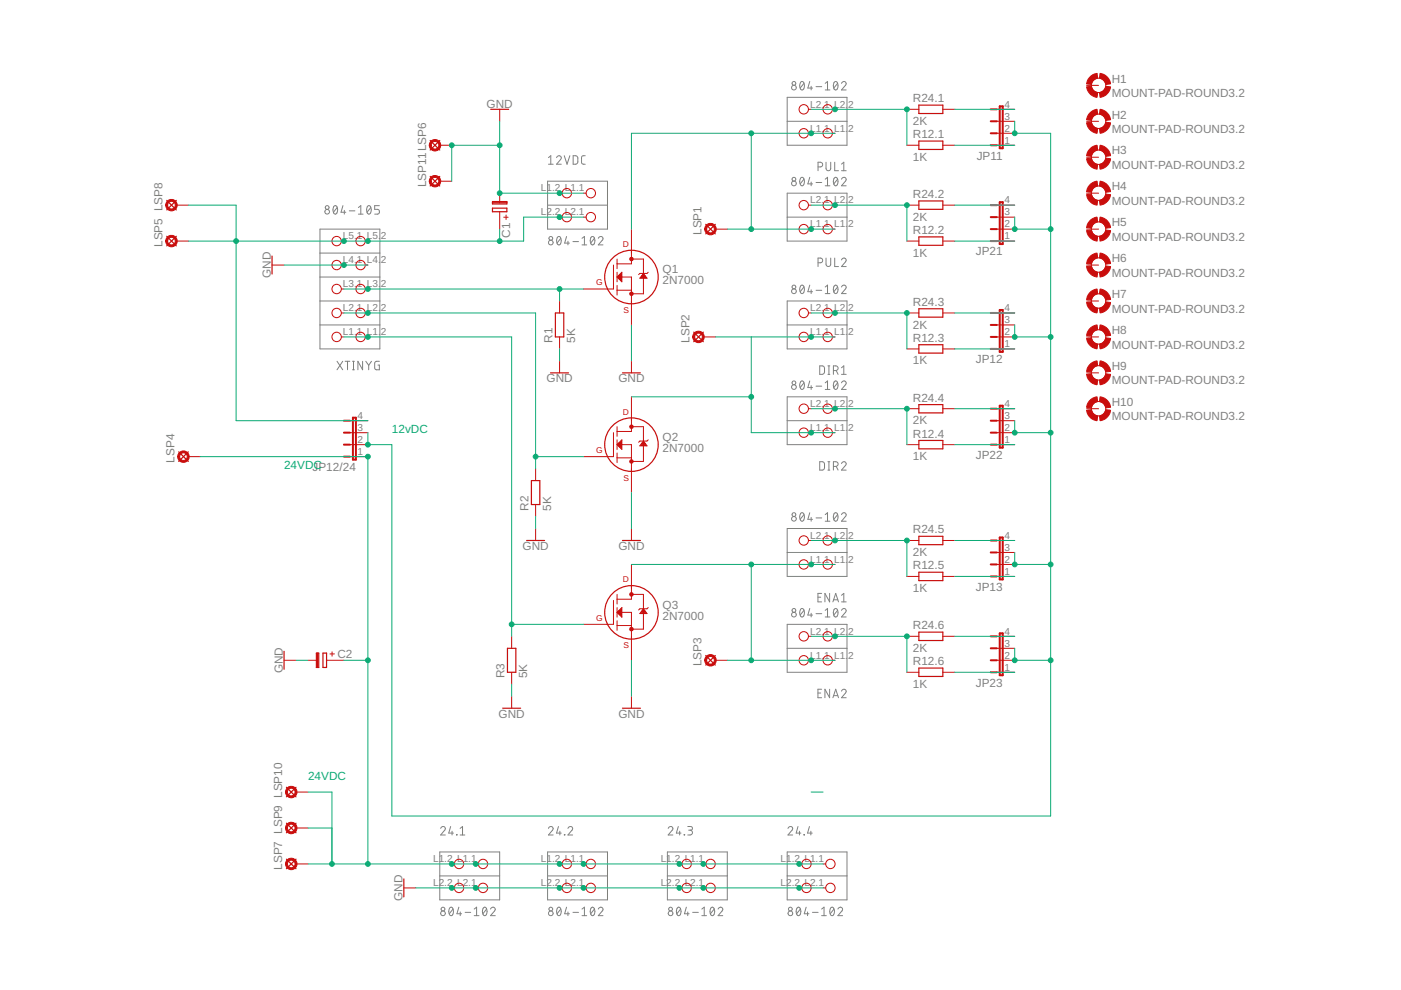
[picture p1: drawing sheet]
<svg xmlns="http://www.w3.org/2000/svg" width="297mm" height="210mm" viewBox="0 0 297 210" stroke-linecap="round" stroke-linejoin="round" font-family="sans-serif">
<defs><g id="words">
<g font-size="2.5" fill="#808080">
<text x="235.7" y="17.5">H1</text>
<text x="103.2" y="22.9">GND</text>
<text x="193.6" y="21.7">R24.1</text>
<text x="235.7" y="20.6">MOUNT-PAD-ROUND3.2</text>
<text x="193.6" y="26.5">2K</text>
<text x="193.6" y="29.3">R12.1</text>
<text x="235.7" y="28.2">MOUNT-PAD-ROUND3.2</text>
<text x="235.7" y="25.1">H2</text>
<text x="193.6" y="34.1">1K</text>
<text x="207.1" y="33.8">JP11</text>
<text x="235.7" y="35.8">MOUNT-PAD-ROUND3.2</text>
<text x="235.7" y="32.8">H3</text>
<text x="90.3" y="39.7" transform="rotate(-90 90.3 39.7)">LSP11LSP6</text>
<text x="193.6" y="42">R24.2</text>
<text x="235.7" y="40.4">H4</text>
<text x="193.6" y="46.8">2K</text>
<text x="235.7" y="43.4">MOUNT-PAD-ROUND3.2</text>
<text x="235.7" y="48">H5</text>
<text x="34.5" y="52.4" transform="rotate(-90 34.5 52.4)">LSP5 LSP8</text>
<text x="108.2" y="50.4" transform="rotate(-90 108.2 50.4)">C1</text>
<text x="148.7" y="49.8" transform="rotate(-90 148.7 49.8)">LSP1</text>
<text x="193.6" y="49.6">R12.2</text>
<text x="235.7" y="51">MOUNT-PAD-ROUND3.2</text>
<text x="57.4" y="59" transform="rotate(-90 57.4 59)">GND</text>
<text x="140.5" y="58">Q1</text>
<text x="193.6" y="54.4">1K</text>
<text x="206.9" y="54.2">JP21</text>
<text x="235.7" y="58.7">MOUNT-PAD-ROUND3.2</text>
<text x="235.7" y="55.6">H6</text>
<text x="140.5" y="60.3">2N7000</text>
<text x="193.6" y="64.9">R24.3</text>
<text x="235.7" y="63.2">H7</text>
<text x="193.6" y="69.7">2K</text>
<text x="235.7" y="66.3">MOUNT-PAD-ROUND3.2</text>
<text x="235.7" y="70.8">H8</text>
<text x="117.1" y="72.7" transform="rotate(-90 117.1 72.7)">R1</text>
<text x="121.9" y="72.7" transform="rotate(-90 121.9 72.7)">5K</text>
<text x="146.2" y="72.7" transform="rotate(-90 146.2 72.7)">LSP2</text>
<text x="193.6" y="77.3">1K</text>
<text x="193.6" y="72.5">R12.3</text>
<text x="206.9" y="77">JP12</text>
<text x="235.7" y="73.9">MOUNT-PAD-ROUND3.2</text>
<text x="115.9" y="81.1">GND</text>
<text x="131.1" y="81.1">GND</text>
<text x="235.7" y="81.5">MOUNT-PAD-ROUND3.2</text>
<text x="235.7" y="78.5">H9</text>
<text x="193.6" y="90">2K</text>
<text x="193.6" y="85.2">R24.4</text>
<text x="235.7" y="89.1">MOUNT-PAD-ROUND3.2</text>
<text x="235.7" y="86.1">H10</text>
<text x="140.5" y="95.8">2N7000</text>
<text x="140.5" y="93.5">Q2</text>
<text x="193.6" y="92.8">R12.4</text>
<text x="37" y="98.1" transform="rotate(-90 37 98.1)">LSP4</text>
<text x="193.6" y="97.6">1K</text>
<text x="206.9" y="97.3">JP22</text>
<text x="112.1" y="108.3" transform="rotate(-90 112.1 108.3)">R2</text>
<text x="116.9" y="108.3" transform="rotate(-90 116.9 108.3)">5K</text>
<text x="193.6" y="113.1">R24.5</text>
<text x="110.8" y="116.6">GND</text>
<text x="131.1" y="116.6">GND</text>
<text x="193.6" y="117.9">2K</text>
<text x="193.6" y="125.5">1K</text>
<text x="193.6" y="120.7">R12.5</text>
<text x="206.9" y="125.3">JP13</text>
<text x="140.5" y="131.4">2N7000</text>
<text x="140.5" y="129.1">Q3</text>
<text x="193.6" y="133.4">R24.6</text>
<text x="60" y="142.8" transform="rotate(-90 60 142.8)">GND</text>
<text x="71.5" y="139.5">C2</text>
<text x="107" y="143.8" transform="rotate(-90 107 143.8)">R3</text>
<text x="111.8" y="143.8" transform="rotate(-90 111.8 143.8)">5K</text>
<text x="148.7" y="141.3" transform="rotate(-90 148.7 141.3)">LSP3</text>
<text x="193.6" y="138.2">2K</text>
<text x="193.6" y="141">R12.6</text>
<text x="193.6" y="145.8">1K</text>
<text x="206.9" y="145.6">JP23</text>
<text x="105.7" y="152.2">GND</text>
<text x="131.1" y="152.2">GND</text>
<text x="59.8" y="184.4" transform="rotate(-90 59.8 184.4)">LSP7 LSP9 LSP10</text>
<text x="85.4" y="191" transform="rotate(-90 85.4 191)">GND</text>
</g>
<g font-size="2.5" fill="#0dab76">
<text x="83.1" y="91.7">12vDC</text>
<text x="60.2" y="99.4">24VDJCP12/24</text>
<text x="65.3" y="165.4">24VDC</text>
</g>
<g font-size="2.1" fill="#808080">
<text x="171.8" y="22.8">L2.1 L2.</text>
<text x="179.8" y="22.8">2</text>
<text x="213" y="22.8">4</text>
<text x="171.8" y="27.9">L1.1 L1.</text>
<text x="179.8" y="27.9">2</text>
<text x="213" y="27.9">2</text>
<text x="213" y="25.4">3</text>
<text x="213" y="30.4">1</text>
<text x="114.7" y="40.6">L1.2 L1.1</text>
<text x="114.7" y="45.7">L2.2 L2.1</text>
<text x="171.8" y="43.1">L2.1 L2.</text>
<text x="179.8" y="43.1">2</text>
<text x="213" y="45.7">3</text>
<text x="213" y="43.1">4</text>
<text x="72.7" y="50.8">L5.1 L5.</text>
<text x="80.8" y="50.8">2</text>
<text x="171.8" y="48.2">L1.1 L1.</text>
<text x="179.8" y="48.2">2</text>
<text x="213" y="50.8">1</text>
<text x="213" y="48.2">2</text>
<text x="72.7" y="55.8">L4.1 L4.</text>
<text x="80.8" y="55.8">2</text>
<text x="72.7" y="66">L2.1 L2.</text>
<text x="72.7" y="60.9">L3.1 L3.</text>
<text x="80.8" y="66">2</text>
<text x="80.8" y="60.9">2</text>
<text x="171.8" y="66">L2.1 L2.</text>
<text x="179.8" y="66">2</text>
<text x="213" y="66">4</text>
<text x="72.7" y="71.1">L1.1 L1.</text>
<text x="80.8" y="71.1">2</text>
<text x="171.8" y="71.1">L1.1 L1.</text>
<text x="179.8" y="71.1">2</text>
<text x="213" y="71.1">2</text>
<text x="213" y="68.5">3</text>
<text x="213" y="73.6">1</text>
<text x="75.8" y="88.9">4</text>
<text x="171.8" y="86.3">L2.1 L2.</text>
<text x="179.8" y="86.3">2</text>
<text x="213" y="88.9">3</text>
<text x="213" y="86.3">4</text>
<text x="75.8" y="93.9">2</text>
<text x="75.8" y="91.4">3</text>
<text x="171.8" y="91.4">L1.1 L1.</text>
<text x="179.8" y="91.4">2</text>
<text x="213" y="93.9">1</text>
<text x="213" y="91.4">2</text>
<text x="75.8" y="96.5">1</text>
<text x="171.8" y="119.3">L1.1 L1.</text>
<text x="171.8" y="114.2">L2.1 L2.</text>
<text x="179.8" y="119.3">2</text>
<text x="179.8" y="114.2">2</text>
<text x="213" y="119.3">2</text>
<text x="213" y="116.8">3</text>
<text x="213" y="114.2">4</text>
<text x="213" y="121.9">1</text>
<text x="171.8" y="134.6">L2.1 L2.</text>
<text x="179.8" y="134.6">2</text>
<text x="213" y="137.1">3</text>
<text x="213" y="134.6">4</text>
<text x="171.8" y="139.6">L1.1 L1.</text>
<text x="179.8" y="139.6">2</text>
<text x="213" y="142.2">1</text>
<text x="213" y="139.6">2</text>
<text x="91.8" y="182.8">L1.2 L1.1</text>
<text x="114.7" y="182.8">L1.2 L1.1</text>
<text x="140.1" y="182.8">L1.2 L1.1</text>
<text x="165.5" y="182.8">L1.2 L1.1</text>
<text x="91.8" y="187.9">L2.2 L2.1</text>
<text x="114.7" y="187.9">L2.2 L2.1</text>
<text x="140.1" y="187.9">L2.2 L2.1</text>
<text x="165.5" y="187.9">L2.2 L2.1</text>
</g>
<g font-size="1.8" fill="#c90d0c">
<text x="132.1" y="52.4">D</text>
<text x="126.4" y="60.5">G</text>
<text x="132.2" y="66.4">S</text>
<text x="132.1" y="87.9">D</text>
<text x="126.4" y="96.1">G</text>
<text x="132.2" y="101.9">S</text>
<text x="132.1" y="123.5">D</text>
<text x="126.4" y="131.6">G</text>
<text x="132.2" y="137.5">S</text>
</g>
</g></defs>
<g fill="none" stroke="#808080" stroke-width=".21">
<path d="M169.8 17.4l.3-.1a1.05 1.05 0 0 1 0 1.8 1.11 1.11 0 0 1-.3-1.7zM170.5 17.7l-.8 1M171.7 17.3l-.4 1.4h1M172 18.3v.8M173 18.4h1.2M175 17.7l.5-.4v1.8M175 19.1h1M176.9 17.4l.3-.1a1.07 1.07 0 0 1 0 1.8 1.11 1.11 0 0 1-.3-1.7zM177.6 17.7l-.8 1M178.4 17.7a.49 .49 0 0 1 .7-.4 .49 .49 0 0 1 .2 .8l-.9 1h1M116.1 38.4h12.7v10.2h-12.7zM116.3 33.4l.5-.4v1.8"/>
<path d="M116.3 34.8h1M118 33.4a.49 .49 0 0 1 .7-.3 .49 .49 0 0 1 .2 .7l-.9 1h1M119.6 33l.6 1.8 .6-1.8M121.5 33h.7l.3 .4v1.1l-.3 .3h-.7zM124.1 33h-.6l-.2 .4v1.2l.2 .2h.6M166.9 20.6h12.7v10.2h-12.7zM166.9 25.7h12.7M169.8 37.7l.3-.1a1.05 1.05 0 0 1 0 1.8 1.12 1.12 0 0 1-.3-1.7zM170.5 38l-.8 1M171.7 37.6l-.4 1.4h1M172 38.6v.8M173 38.7h1.2"/>
<path d="M173.4 35.4h.5a.5 .5 0 0 0 .5-.5 .5 .5 0 0 0-.5-.5h-.5v1.8M175 38l.5-.4v1.8M175 39.4h1M175.1 34.4v1.3a.5 .5 0 0 0 .5 .5 .5 .5 0 0 0 .5-.5v-1.3M176.9 37.7l.3-.1a1.07 1.07 0 0 1 0 1.8 1.12 1.12 0 0 1-.3-1.7zM177 34.4v1.8h.8M177.6 38l-.8 1M178.4 38a.49 .49 0 0 1 .7-.4 .49 .49 0 0 1 .2 .8l-.9 1h1M178.4 36.2h1M178.4 34.8l.5-.4v1.8M67.8 48.6h12.7v25.4h-12.7zM67.8 58.7h12.7"/>
<path d="M67.8 53.7h12.7M70.8 43.7l.3-.1a1.07 1.07 0 0 1 0 1.8 1.14 1.14 0 0 1-.3-1.7zM71.5 44l-.8 1M72.7 43.6l-.4 1.4h1M73 44.6v.8M74.1 44.7h1.1M76 44l.5-.4v1.8M76 45.4h1M78 43.7l.2-.1a1.05 1.05 0 0 1 0 1.8 1.16 1.16 0 0 1-.2-1.7zM78.6 44l-.8 1M80.4 43.6h-1v.8h.7a.53 .53 0 0 1 .3 .5 .53 .53 0 0 1-.3 .5h-.7M116.1 43.5h12.7"/>
<path d="M118.2 50.2l.3-.1a1.06 1.06 0 0 1 0 1.8 1.11 1.11 0 0 1-.3-1.7zM118.9 50.5l-.8 1M120.1 50.1l-.4 1.4h1M120.4 51.1v.8M121.5 51.2h1.2M123.4 50.5l.5-.4v1.8M123.4 51.9h1M125.4 50.2l.2-.1a1.03 1.03 0 0 1 0 1.8 1.13 1.13 0 0 1-.2-1.7zM126 50.5l-.8 1M126.9 50.5a.49 .49 0 0 1 .6-.3 .49 .49 0 0 1 .2 .7l-.8 1h.9M166.9 41h12.7v10.1h-12.7zM166.9 46h12.7"/>
<path d="M173.4 55.7h.5a.5 .5 0 0 0 .5-.5 .5 .5 0 0 0-.5-.5h-.5v1.8M175.1 54.7v1.3a.5 .5 0 0 0 .5 .5 .5 .5 0 0 0 .5-.5v-1.3M177 54.7v1.8h.8M178.4 55.1a.49 .49 0 0 1 .7-.4 .49 .49 0 0 1 .2 .8l-.9 1h1M67.8 63.8h12.7M67.8 68.9h12.7M71.5 76.6l1.2 1.8M72.7 76.6l-1.2 1.8M73.2 76.6h1M73.7 76.6v1.8M74.7 76.6h.4M74.7 78.4h.4"/>
<path d="M75 76.6v1.8M76.9 76.6v1.8l-1-1.8v1.8M77.6 76.6l.6 .8M78.2 77.4v1M78.8 76.6l-.6 .8M80.4 76.6h-.6l-.3 .3-.1 1.1 .3 .4h.7v-1h-.3M166.9 63.8h12.7v10.2h-12.7zM166.9 68.9h12.7M169.8 60.6l.3-.1a1.05 1.05 0 0 1 0 1.8 1.12 1.12 0 0 1-.3-1.7zM170.5 60.9l-.8 .9M171.7 60.5l-.4 1.3h1M172 61.4v.9"/>
<path d="M173 61.6h1.2M173.8 77.6h.7l.3 .3v1l-.3 .4-.7 .1zM175 60.9l.5-.4v1.8M175 62.3h1M175.5 77.6h.4M175.5 79.4h.4M175.7 77.6v1.8M176.7 78.6h.5a.5 .5 0 0 0 .5-.5 .5 .5 0 0 0-.5-.5h-.5v1.8M176.9 60.6l.3-.1a1.07 1.07 0 0 1 0 1.8 1.12 1.12 0 0 1-.3-1.7zM177.3 78.6l.4 .8M177.6 60.9l-.8 .9M178.4 60.9a.49 .49 0 0 1 .7-.4 .49 .49 0 0 1 .2 .8l-.9 1h1"/>
<path d="M178.4 78l.5-.4v1.8M178.4 79.4h1M166.9 84.1h12.7v10.2h-12.7zM166.9 89.2h12.7M169.8 80.9l.3-.1a1.05 1.05 0 0 1 0 1.8 1.12 1.12 0 0 1-.3-1.7zM170.5 81.2l-.8 1M171.7 80.8l-.4 1.4h1M172 81.8v.8M173 81.9h1.2M173.8 97.9h.7l.3 .3v1l-.3 .5h-.7zM175 81.2l.5-.4v1.8M175 82.6h1"/>
<path d="M175.5 97.9h.4M175.5 99.7h.4M175.7 97.9v1.8M176.7 98.9h.5a.5 .5 0 0 0 .5-.5 .5 .5 0 0 0-.5-.5h-.5v1.8M176.9 80.9l.3-.1a1.07 1.07 0 0 1 0 1.8 1.12 1.12 0 0 1-.3-1.7zM177.3 98.9l.4 .8M177.6 81.2l-.8 1M178.4 81.2a.49 .49 0 0 1 .7-.4 .49 .49 0 0 1 .2 .8l-.9 1h1M178.4 98.3a.49 .49 0 0 1 .7-.4 .49 .49 0 0 1 .2 .8l-.9 1h1M166.9 112.1h12.7v10.1h-12.7zM166.9 117.1h12.7M169.8 108.8l.3-.1a1.05 1.05 0 0 1 0 1.8 1.14 1.14 0 0 1-.3-1.7z"/>
<path d="M170.5 109.1l-.8 1M171.7 108.7l-.4 1.4h1M172 109.7v.8M173 109.8h1.2M175 109.1l.5-.4v1.8M175 110.5h1M176.9 108.8l.3-.1a1.07 1.07 0 0 1 0 1.8 1.14 1.14 0 0 1-.3-1.7zM177.6 109.1l-.8 1M178.4 109.1a.49 .49 0 0 1 .7-.4 .49 .49 0 0 1 .2 .8l-.9 1h1M166.9 132.4h12.7v10.1h-12.7zM166.9 137.5h12.7M169.8 129.1l.3-.1a1.05 1.05 0 0 1 0 1.8 1.11 1.11 0 0 1-.3-1.7z"/>
<path d="M170.5 129.4l-.8 1M171.7 129l-.4 1.4h1M172 130v.8M173 130.1h1.2M173.4 126.6h.6M174.2 125.8h-.8v1.8h.8M175 129.4l.5-.4v1.8M175 130.8h1M175.9 125.8v1.8l-1-1.8v1.8M176.6 127.6l.6-1.8 .6 1.8M176.7 127.2h.9M176.9 129.1l.3-.1a1.07 1.07 0 0 1 0 1.8 1.11 1.11 0 0 1-.3-1.7z"/>
<path d="M177.6 129.4l-.8 1M178.4 129.4a.49 .49 0 0 1 .7-.4 .49 .49 0 0 1 .2 .8l-.9 1h1M178.4 126.2l.5-.4v1.8M178.4 127.6h1M173.4 146.9h.6M174.2 146.1h-.8v1.8h.8M175.9 146.1v1.8l-1-1.8v1.8M176.6 147.9l.6-1.8 .6 1.8M176.7 147.5h.9M178.4 146.5a.49 .49 0 0 1 .7-.3 .49 .49 0 0 1 .2 .7l-.9 1h1M93.4 175.6a.49 .49 0 0 1 .7-.4 .49 .49 0 0 1 .2 .8l-.9 1h1M95.5 175.2l-.4 1.4h1"/>
<path d="M95.8 176.2v.8M96.8 176.9l.1 .1zM97.6 177h1M97.6 175.6l.5-.4v1.8M116.3 175.6a.49 .49 0 0 1 .7-.4 .49 .49 0 0 1 .1 .8l-.8 1h1M118.4 175.2l-.4 1.4h1M118.7 176.2v.8M119.7 176.9l.1 .1zM120.4 175.6a.49 .49 0 0 1 .7-.4 .49 .49 0 0 1 .2 .8l-.9 1h1M141.7 175.6a.49 .49 0 0 1 .7-.4 .49 .49 0 0 1 .1 .8l-.8 1h1M143.8 175.2l-.4 1.4h1M144.1 176.2v.8"/>
<path d="M145.1 176.9l.1 .1zM145.8 175.2h.6a.39 .39 0 0 1 .4 .4 .39 .39 0 0 1-.4 .4h-.4M146.3 176a.51 .51 0 0 1 .5 .5 .51 .51 0 0 1-.5 .5h-.5M167.1 175.6a.49 .49 0 0 1 .7-.4 .49 .49 0 0 1 .1 .8l-.8 1h1M169.2 175.2l-.4 1.4h1M169.5 176.2v.8M170.5 176.9l.1 .1zM171.6 175.2l-.4 1.4h1M171.9 176.2v.8M93.2 180.6h12.7v10.2h-12.7zM93.2 185.7h12.7M95.4 192.5l.3-.2a1.07 1.07 0 0 1 0 1.8 1.11 1.11 0 0 1-.3-1.6z"/>
<path d="M96.1 192.7l-.9 1M97.3 192.3l-.4 1.4h1M97.6 193.4v.7M98.6 193.4h1.2M100.5 194.1h1.1M100.5 192.7l.5-.4v1.8M102.5 192.5l.3-.2a1.07 1.07 0 0 1 0 1.8 1.11 1.11 0 0 1-.3-1.6zM103.2 192.7l-.8 1M104 192.7a.5 .5 0 0 1 .7-.3 .5 .5 0 0 1 .2 .7l-.9 1h1M116.1 180.6h12.7v10.2h-12.7zM116.1 185.7h12.7M118.2 192.5l.3-.2a1.07 1.07 0 0 1 0 1.8 1.11 1.11 0 0 1-.3-1.6z"/>
<path d="M118.9 192.7l-.8 1M120.1 192.3l-.4 1.4h1M120.4 193.4v.7M121.5 193.4h1.2M123.4 192.7l.5-.4v1.8M123.4 194.1h1M125.4 192.5l.2-.2a1.05 1.05 0 0 1 0 1.8 1.13 1.13 0 0 1-.2-1.6zM126 192.7l-.8 1M126.9 192.7a.49 .49 0 0 1 .6-.3 .49 .49 0 0 1 .2 .7l-.8 1h.9M141.5 180.6h12.7v10.2h-12.7zM141.5 185.7h12.7M143.6 192.5l.3-.2a1.05 1.05 0 0 1 0 1.8 1.13 1.13 0 0 1-.3-1.6z"/>
<path d="M144.3 192.7l-.8 1M145.5 192.3l-.4 1.4h1M145.8 193.4v.7M146.9 193.4h1.2M148.8 194.1h1M148.8 192.7l.5-.4v1.8M150.7 192.5l.3-.2a1.05 1.05 0 0 1 0 1.8 1.11 1.11 0 0 1-.3-1.6zM151.4 192.7l-.8 1M152.3 192.7a.49 .49 0 0 1 .6-.3 .49 .49 0 0 1 .2 .7l-.8 1h.9M166.9 180.6h12.7v10.2h-12.7zM166.9 185.7h12.7M169 192.5l.3-.2a1.05 1.05 0 0 1 0 1.8 1.11 1.11 0 0 1-.3-1.6z"/>
<path d="M169.7 192.7l-.8 1M170.9 192.3l-.4 1.4h1M171.2 193.4v.7M172.3 193.4h1.2M174.2 194.1h1M174.2 192.7l.5-.4v1.8M176.1 192.5l.3-.2a1.05 1.05 0 0 1 0 1.8 1.11 1.11 0 0 1-.3-1.6zM176.8 192.7l-.8 1M177.7 192.7a.49 .49 0 0 1 .6-.3 .49 .49 0 0 1 .2 .7l-.8 1h.9"/>
<circle cx="168.3" cy="17.7" r=".4"/>
<circle cx="168.3" cy="18.6" r=".5"/>
<circle cx="168.3" cy="38" r=".39"/>
<circle cx="168.3" cy="38.9" r=".5"/>
<circle cx="69.4" cy="44" r=".4"/>
<circle cx="69.4" cy="44.9" r=".5"/>
<circle cx="116.8" cy="50.5" r=".4"/>
<circle cx="116.8" cy="51.4" r=".5"/>
<circle cx="168.3" cy="60.8" r=".4"/>
<circle cx="168.3" cy="61.8" r=".5"/>
<circle cx="168.3" cy="81.2" r=".4"/>
<circle cx="168.3" cy="82.1" r=".5"/>
<circle cx="168.3" cy="109.1" r=".4"/>
<circle cx="168.3" cy="110" r=".49"/>
<circle cx="168.3" cy="129.4" r=".4"/>
<circle cx="168.3" cy="130.3" r=".5"/>
<circle cx="93.9" cy="192.8" r=".4"/>
<circle cx="93.9" cy="193.6" r=".5"/>
<circle cx="116.8" cy="192.8" r=".4"/>
<circle cx="116.8" cy="193.6" r=".5"/>
<circle cx="142.2" cy="193.6" r=".5"/>
<circle cx="142.2" cy="192.8" r=".4"/>
<circle cx="167.6" cy="193.6" r=".5"/>
<circle cx="167.6" cy="192.8" r=".41"/>
</g>
<g fill="none" stroke="#c90d0c" stroke-width=".21">
<path d="M230.4 18.1h2.5M93.2 30.8h2.6M93.2 38.4h2.6M105.9 23.2v2.5M171.4 28.3h.6M171.4 23.2h.6M176.5 28.3h.5M176.5 23.2h.5M192.3 23.2h2.5M192.3 30.8h2.5M199.9 23.2h2.5M199.9 30.8h2.5"/>
<path d="M211.3 28.3h3.8M211.3 23.2h3.8M211.3 25.7h3.8M211.3 30.8h3.8M230.4 25.7h2.5M230.4 33.3h2.5M37.4 51.1h2.5M37.4 43.5h2.5M57.7 56.2h2.5M72.4 56.2h.5M72.4 51.1h.5M77.4 56.2h.6"/>
<path d="M77.4 51.1h.6M105.9 41v2M105.9 44.9v3.7M106.8 46.1h.9M107.3 45.6v.9M118.6 46h.6M118.6 41h.6M123.7 46h.6M123.7 41h.6M130.1 56.2v5.1h-6.4M130.8 54.9v2.1M130.8 57.7v2.1"/>
<path d="M130.8 58.7l1-1v2.1zM131.3 59v.2M131.8 58.7h2.1v10.2M133.9 48.6v7.3h-3.1M133.9 54.9h2.5v3.3M136.4 58.6v3.7h-2.5M136.4 58l.8 1h-1.5zM137.4 57.7l-.2 .3h-1.5l-.3 .2M151.7 48.6h2.5M171.4 48.6h.6M171.4 43.5h.6M176.5 48.6h.5"/>
<path d="M176.5 43.5h.5M192.3 51.1h2.5M192.3 43.5h2.5M199.9 51.1h2.5M199.9 43.5h2.5M211.3 51.1h3.8M211.3 48.6h3.8M211.3 43.5h3.8M211.3 46h3.8M230.4 56.2h2.5M230.4 48.6h2.5M230.4 41h2.5"/>
<path d="M72.4 71.4h.5M72.4 66.4h.5M72.4 61.3h.5M77.4 71.4h.6M77.4 66.4h.6M77.4 61.3h.6M118.6 63.8v2.6M118.6 71.4v2.6M118.6 76.5v2.6M130.8 60.5v2M130.8 61.5h3.1M133.9 76.5v2.6"/>
<path d="M149.1 71.4h2.6M171.4 71.4h.6M171.4 66.4h.6M176.5 71.4h.5M176.5 66.4h.5M192.3 66.4h2.5M192.3 74h2.5M199.9 66.4h2.5M199.9 74h2.5M211.3 71.4h3.8M211.3 66.4h3.8M211.3 74h3.8"/>
<path d="M211.3 68.9h3.8M230.4 71.4h2.5M230.4 63.8h2.5M230.4 79.1h2.5M39.9 96.8h2.6M74.2 91.7h3.8M74.2 94.3h3.8M74.2 96.8h3.8M74.2 89.2h3.8M113.6 99.4v2.5M130.1 91.7v5.1h-6.4M130.8 90.5v2"/>
<path d="M130.8 93.3v2M130.8 96.1v2M130.8 97.1h3.1M131.3 94.5v.3M131.8 94.3h2.1v10.1M131.8 93.3v2l-1-1zM133.9 84.1v7.4h-3.1M133.9 90.5h2.5v3.3M136.4 94.1v3.7h-2.5M136.4 93.5l.8 1h-1.5zM137.4 93.3l-.2 .2h-1.5l-.3 .3M171.4 91.7h.6"/>
<path d="M171.4 86.7h.6M176.5 91.7h.5M176.5 86.7h.5M192.3 94.3h2.5M192.3 86.7h2.5M199.9 94.3h2.5M199.9 86.7h2.5M211.3 91.7h3.8M211.3 94.3h3.8M211.3 89.2h3.8M211.3 86.7h3.8M230.4 86.7h2.5"/>
<path d="M113.6 107v2.5M113.6 112.1v2.5M133.9 112.1v2.5M133.9 119.7v7.3h-3.1M171.4 119.7h.6M171.4 114.6h.6M176.5 119.7h.5M176.5 114.6h.5M192.3 114.6h2.5M199.9 114.6h2.5M211.3 119.7h3.8M211.3 114.6h3.8"/>
<path d="M211.3 117.1h3.8M60.2 140h2.6M65.3 140h2M69.2 140h3.7M70 138.6h.9M70.4 138.2v.9M108.5 134.9v2.6M130.1 127.3v5.1h-6.4M130.8 126v2.1M130.8 128.8v2.1M130.8 131.6v2M130.8 132.6h3.1"/>
<path d="M131.3 130.1v.2M131.8 129.8h2.1v10.2M131.8 128.8v2.1l-1-1.1zM133.9 126h2.5v3.3M136.4 129.7v3.7h-2.5M136.4 129.1l.8 1h-1.5zM137.4 128.8l-.2 .3h-1.5l-.3 .2M151.7 140h2.5M171.4 140h.6M171.4 134.9h.6M176.5 140h.5M176.5 134.9h.5"/>
<path d="M192.3 122.2h2.5M192.3 134.9h2.5M199.9 122.2h2.5M199.9 134.9h2.5M211.3 122.2h3.8M211.3 140h3.8M211.3 134.9h3.8M211.3 137.5h3.8M108.5 142.5v2.6M108.5 147.6v2.6M133.9 147.6v2.6M192.3 142.5h2.5"/>
<path d="M199.9 142.5h2.5M211.3 142.5h3.8M62.8 175.6h2.5M62.8 167.9h2.5M62.8 183.2h2.5M85.6 188.3h2.6M95.8 183.2h.5M95.8 188.3h.5M100.9 183.2h.5M100.9 188.3h.5M118.6 183.2h.6M118.6 188.3h.6"/>
<path d="M123.7 183.2h.6M123.7 188.3h.6M144 183.2h.6M144 188.3h.6M149.1 183.2h.6M149.1 188.3h.6M169.4 183.2h.6M169.4 188.3h.6M174.5 183.2h.6M174.5 188.3h.6"/>
<circle cx="232.9" cy="18.1" r="1.52"/>
<circle cx="170.4" cy="28.3" r=".99"/>
<circle cx="170.4" cy="23.2" r=".99"/>
<circle cx="175.5" cy="28.3" r=".99"/>
<circle cx="175.5" cy="23.2" r=".99"/>
<circle cx="232.9" cy="25.7" r="1.52"/>
<circle cx="232.9" cy="33.3" r="1.52"/>
<circle cx="71.4" cy="56.2" r=".99"/>
<circle cx="71.4" cy="51.1" r=".99"/>
<circle cx="76.5" cy="51.1" r=".99"/>
<circle cx="76.5" cy="56.2" r=".99"/>
<circle cx="120.2" cy="41" r=".99"/>
<circle cx="120.2" cy="46" r=".99"/>
<circle cx="125.3" cy="41" r=".99"/>
<circle cx="125.3" cy="46" r=".99"/>
<circle cx="170.4" cy="43.5" r=".99"/>
<circle cx="170.4" cy="48.6" r=".99"/>
<circle cx="175.5" cy="43.5" r=".99"/>
<circle cx="175.5" cy="48.6" r=".99"/>
<circle cx="232.9" cy="41" r="1.52"/>
<circle cx="232.9" cy="56.2" r="1.52"/>
<circle cx="232.9" cy="48.6" r="1.52"/>
<circle cx="71.4" cy="61.3" r=".99"/>
<circle cx="71.4" cy="66.4" r=".99"/>
<circle cx="71.4" cy="71.4" r=".99"/>
<circle cx="76.5" cy="71.4" r=".99"/>
<circle cx="76.5" cy="61.3" r=".99"/>
<circle cx="76.5" cy="66.4" r=".99"/>
<circle cx="170.4" cy="71.4" r=".99"/>
<circle cx="170.4" cy="66.4" r=".99"/>
<circle cx="175.5" cy="66.4" r=".99"/>
<circle cx="175.5" cy="71.4" r=".99"/>
<circle cx="232.9" cy="79.1" r="1.52"/>
<circle cx="232.9" cy="71.4" r="1.52"/>
<circle cx="232.9" cy="63.8" r="1.52"/>
<circle cx="170.4" cy="91.7" r=".99"/>
<circle cx="170.4" cy="86.7" r=".99"/>
<circle cx="175.5" cy="91.7" r=".99"/>
<circle cx="175.5" cy="86.7" r=".99"/>
<circle cx="232.9" cy="86.7" r="1.52"/>
<circle cx="170.4" cy="119.7" r=".99"/>
<circle cx="170.4" cy="114.6" r=".99"/>
<circle cx="175.5" cy="119.7" r=".99"/>
<circle cx="175.5" cy="114.6" r=".99"/>
<circle cx="170.4" cy="134.9" r=".99"/>
<circle cx="170.4" cy="140" r=".99"/>
<circle cx="175.5" cy="134.9" r=".99"/>
<circle cx="175.5" cy="140" r=".99"/>
<circle cx="97.3" cy="188.3" r=".99"/>
<circle cx="97.3" cy="183.2" r=".99"/>
<circle cx="102.4" cy="183.2" r=".99"/>
<circle cx="102.4" cy="188.3" r=".99"/>
<circle cx="120.2" cy="188.3" r=".99"/>
<circle cx="120.2" cy="183.2" r=".99"/>
<circle cx="125.3" cy="188.3" r=".99"/>
<circle cx="125.3" cy="183.2" r=".99"/>
<circle cx="145.6" cy="183.2" r=".99"/>
<circle cx="145.6" cy="188.3" r=".99"/>
<circle cx="150.7" cy="188.3" r=".99"/>
<circle cx="150.7" cy="183.2" r=".99"/>
<circle cx="171" cy="183.2" r=".99"/>
<circle cx="171" cy="188.3" r=".99"/>
<circle cx="176.1" cy="188.3" r=".99"/>
<circle cx="176.1" cy="183.2" r=".99"/>
</g>
<g fill="none" stroke="#c90d0c" stroke-width=".25">
<path d="M91.2 29.8l2 2M91.2 37.4l2 2M93.2 29.8l-2 2M93.2 37.4l-2 2M104 23.2h3.8M194.8 22.3h5.1v1.8h-5.1zM194.8 29.9h5.1v1.8h-5.1zM35.3 50.1l2.1 2M35.3 42.5l2.1 2M37.4 50.1l-2.1 2M37.4 42.5l-2.1 2M57.7 54.3v3.8"/>
<path d="M104.4 43h3.1M104.4 44.1h3.1v.8h-3.1zM104.4 42.7h3.1v.5h-3.1zM149.6 47.6l2.1 2M151.7 47.6l-2.1 2M194.8 42.6h5.1v1.8h-5.1zM194.8 50.2h5.1v1.8h-5.1zM116.7 79.1h3.8M117.8 66.4h1.7v5h-1.7zM132 79.1h3.8M147.1 70.4l2 2.1M149.1 70.4l-2 2.1"/>
<path d="M194.8 65.5h5.1v1.7h-5.1zM194.8 73.1h5.1v1.8h-5.1zM37.9 95.8l2 2M39.9 95.8l-2 2M194.8 85.8h5.1v1.7h-5.1zM194.8 93.4h5.1v1.8h-5.1zM111.7 114.6h3.8M112.7 101.9h1.7v5.1h-1.7zM132 114.6h3.8M194.8 113.7h5.1v1.8h-5.1zM60.2 138.1v3.8M67.1 138.5h.5v3h-.5z"/>
<path d="M67.3 138.5v3M68.5 138.5h.7v3h-.7zM107.6 137.5h1.8v5h-1.8zM149.6 139l2.1 2M151.7 139l-2.1 2M194.8 121.3h5.1v1.8h-5.1zM194.8 134h5.1v1.8h-5.1zM106.6 150.2h3.8M132 150.2h3.8M194.8 141.6h5.1v1.8h-5.1zM60.7 174.5l2.1 2.1M60.7 166.9l2.1 2.1"/>
<path d="M62.8 174.5l-2.1 2.1M62.8 166.9l-2.1 2.1M60.7 182.2l2.1 2M62.8 182.2l-2.1 2M85.6 186.4v3.8"/>
<circle cx="133.9" cy="58.7" r="5.7"/>
<circle cx="133.9" cy="94.3" r="5.7"/>
<circle cx="133.9" cy="129.8" r="5.7"/>
</g>
<g fill="none" stroke="#c90d0c" stroke-width=".42">
<path d="M210.1 25.7h1.2M210.1 28.3h1.2M210.1 30.8h1.2M210.1 23.2h1.2M212 22.5h.6v8.9h-.6zM210.1 46h1.2M210.1 48.6h1.2M210.1 51.1h1.2M210.1 43.5h1.2M212 42.9h.6v8.9h-.6zM210.1 68.9h1.2M210.1 71.4h1.2"/>
<path d="M210.1 74h1.2M210.1 66.4h1.2M212 65.7h.6v8.9h-.6zM72.9 91.7h1.3M72.9 94.3h1.3M72.9 96.8h1.3M72.9 89.2h1.3M74.8 88.6h.7v8.9h-.7zM210.1 91.7h1.2M210.1 94.3h1.2M210.1 89.2h1.2M210.1 86.7h1.2"/>
<path d="M212 86h.6v8.9h-.6zM210.1 117.1h1.2M210.1 119.7h1.2M210.1 114.6h1.2M212 114h.6v8.9h-.6zM210.1 122.2h1.2M210.1 137.5h1.2M210.1 140h1.2M210.1 134.9h1.2M212 134.3h.6v8.9h-.6zM210.1 142.5h1.2"/>
</g>
<g fill="#c90d0c" stroke="#c90d0c" stroke-width=".21">
<path d="M149.8 47.6a1.22 1.22 0 0 1 1.9 .4 1.22 1.22 0 0 1-.8 1.8 1.22 1.22 0 0 1-1.5-1.2h.4a.82 .82 0 0 1 1.1-.8 .82 .82 0 0 1 .3 1.3 .82 .82 0 0 1-1.3-.3l-.1-.2h-.4z" fill-rule="evenodd"/>
<path d="M147.3 70.5a1.22 1.22 0 0 1 1.9 .4 1.22 1.22 0 0 1-.8 1.7 1.22 1.22 0 0 1-1.5-1.2h.4a.82 .82 0 0 1 1.1-.8 .82 .82 0 0 1 .3 1.4 .82 .82 0 0 1-1.4-.4v-.2h-.4v-.3z" fill-rule="evenodd"/>
<path d="M149.8 139.1a1.22 1.22 0 0 1 1.9 .4 1.22 1.22 0 0 1-.8 1.7 1.22 1.22 0 0 1-1.5-1.2h.4a.82 .82 0 0 1 1.1-.8 .82 .82 0 0 1 .3 1.4 .82 .82 0 0 1-1.3-.4l-.1-.2h-.4z" fill-rule="evenodd"/>
<path d="M38.1 95.9a1.22 1.22 0 0 1 1.9 .4 1.22 1.22 0 0 1-.8 1.7 1.22 1.22 0 0 1-1.5-1.2h.4a.8 .8 0 0 1 1.1-.8 .8 .8 0 0 1 .2 1.4 .8 .8 0 0 1-1.3-.4v-.2h-.4z" fill-rule="evenodd"/>
<path d="M35.6 50.2a1.22 1.22 0 0 1 1.8 .4 1.22 1.22 0 0 1-.8 1.7 1.22 1.22 0 0 1-1.5-1.2h.4a.81 .81 0 0 1 1.2-.8 .81 .81 0 0 1 .2 1.4 .81 .81 0 0 1-1.3-.3l-.1-.3h-.4z" fill-rule="evenodd"/>
<path d="M91.4 29.9a1.21 1.21 0 0 1 1.9 .3 1.21 1.21 0 0 1-.8 1.7 1.21 1.21 0 0 1-1.5-1.1h.4a.82 .82 0 0 1 1.2-.7 .82 .82 0 0 1 .1 1.4 .82 .82 0 0 1-1.3-.5v-.2h-.4z" fill-rule="evenodd"/>
<path d="M61 182.2a1.22 1.22 0 0 1 1.8 .4 1.22 1.22 0 0 1-.8 1.8 1.22 1.22 0 0 1-1.5-1.2h.4a.8 .8 0 0 1 1.1-.8 .8 .8 0 0 1 .3 1.3 .8 .8 0 0 1-1.3-.3l-.1-.2h-.4l.1-.4z" fill-rule="evenodd"/>
<path d="M35.6 42.6a1.22 1.22 0 0 1 1.8 .3 1.22 1.22 0 0 1-.8 1.8 1.22 1.22 0 0 1-1.5-1.2h.4a.81 .81 0 0 1 1.2-.8 .81 .81 0 0 1 .2 1.4 .81 .81 0 0 1-1.3-.4l-.1-.2h-.4z" fill-rule="evenodd"/>
<path d="M61 174.6a1.22 1.22 0 0 1 1.8 .4 1.22 1.22 0 0 1-.8 1.7 1.22 1.22 0 0 1-1.5-1.1h.4a.81 .81 0 0 1 1.2-.8 .81 .81 0 0 1 .2 1.3 .81 .81 0 0 1-1.3-.3l-.1-.2h-.4z" fill-rule="evenodd"/>
<path d="M61 167a1.22 1.22 0 0 1 1.8 .4 1.22 1.22 0 0 1-.8 1.7 1.22 1.22 0 0 1-1.5-1.2h.4a.81 .81 0 0 1 1.2-.7 .81 .81 0 0 1 .2 1.3 .81 .81 0 0 1-1.3-.3l-.1-.3h-.4z" fill-rule="evenodd"/>
<path d="M91.4 37.5a1.21 1.21 0 0 1 1.9 .3 1.21 1.21 0 0 1-.8 1.8 1.21 1.21 0 0 1-1.5-1.2h.4a.82 .82 0 0 1 1.2-.7 .82 .82 0 0 1 .1 1.4 .82 .82 0 0 1-1.3-.4v-.3h-.4z" fill-rule="evenodd"/>
<path d="M233.2 15.6a2.59 2.59 0 0 1 2.3 2.2l-1.1 .1-.4-.9-.9-.4z" fill-rule="evenodd"/>
<path d="M231.3 16.2l.7-.5 .6-.1 .1 1-.9 .4-.4 .9-1-.1 .3-1z" fill-rule="evenodd"/>
<path d="M230.4 18.4l1-.1 .2 .6a1.4 1.4 0 0 0 1.1 .7l-.1 1a2.52 2.52 0 0 1-2.2-2.2z" fill-rule="evenodd"/>
<path d="M234.4 18.3l1.1 .1a2.59 2.59 0 0 1-2.3 2.2l-.1-1a1.51 1.51 0 0 0 1.3-1.3z" fill-rule="evenodd"/>
<path d="M233.2 23.2a2.59 2.59 0 0 1 2.3 2.2l-1.1 .1-.4-.9-.9-.4z" fill-rule="evenodd"/>
<path d="M231.3 23.8l.7-.5 .6-.1 .1 1-.9 .4-.4 .9-1-.1 .3-1z" fill-rule="evenodd"/>
<path d="M230.4 26l1-.1 .4 .9 .9 .4-.1 1.1a2.59 2.59 0 0 1-2.2-2.3z" fill-rule="evenodd"/>
<path d="M233.1 27.2l.9-.4 .4-.9 1.1 .1a2.59 2.59 0 0 1-2.3 2.3z" fill-rule="evenodd"/>
<path d="M233.2 30.8a2.59 2.59 0 0 1 2.3 2.2l-1.1 .1-.4-.8-.9-.5z" fill-rule="evenodd"/>
<path d="M231 31.7l.6-.6 1-.3 .1 1-.9 .5-.4 .8-1-.1 .1-.6z" fill-rule="evenodd"/>
<path d="M230.4 33.7l1-.2 .4 .9 .9 .5-.1 1a2.59 2.59 0 0 1-2.2-2.2z" fill-rule="evenodd"/>
<path d="M233.1 34.9l.9-.5 .4-.9 1.1 .2a2.59 2.59 0 0 1-2.3 2.2z" fill-rule="evenodd"/>
<path d="M233.2 38.4a2.52 2.52 0 0 1 2.3 2.2l-1.1 .2-.2-.7a1.4 1.4 0 0 0-1.1-.7z" fill-rule="evenodd"/>
<path d="M231.3 39l1.3-.6 .1 1a1.51 1.51 0 0 0-1.3 1.4l-1-.2 .3-1z" fill-rule="evenodd"/>
<path d="M230.4 41.3l1-.2 .4 .9 .9 .5-.1 1a2.59 2.59 0 0 1-2.2-2.2z" fill-rule="evenodd"/>
<path d="M233.1 42.5l.9-.5 .4-.9 1.1 .2a2.59 2.59 0 0 1-2.3 2.2z" fill-rule="evenodd"/>
<path d="M233.2 46a2.52 2.52 0 0 1 2.3 2.3l-1.1 .1-.2-.6a1.4 1.4 0 0 0-1.1-.7z" fill-rule="evenodd"/>
<path d="M231.3 46.6l1.3-.6 .1 1.1a1.51 1.51 0 0 0-1.3 1.3l-1-.1 .3-1z" fill-rule="evenodd"/>
<path d="M230.4 48.9l1-.1 .4 .9 .9 .4-.1 1a2.59 2.59 0 0 1-2.2-2.2z" fill-rule="evenodd"/>
<path d="M233.1 50.1l.9-.4 .4-.9 1.1 .1a2.59 2.59 0 0 1-2.3 2.2z" fill-rule="evenodd"/>
<path d="M233.2 53.7a2.52 2.52 0 0 1 2.3 2.2l-1.1 .1-.2-.6a1.4 1.4 0 0 0-1.1-.7z" fill-rule="evenodd"/>
<path d="M231 54.5l.6-.5 1-.3 .1 1a1.51 1.51 0 0 0-1.3 1.3l-1-.1 .1-.6z" fill-rule="evenodd"/>
<path d="M230.4 56.5l1-.1 .4 .9 .9 .4-.1 1a2.59 2.59 0 0 1-2.2-2.2z" fill-rule="evenodd"/>
<path d="M233.1 57.7l.9-.4 .4-.9 1.1 .1a2.59 2.59 0 0 1-2.3 2.2z" fill-rule="evenodd"/>
<path d="M233.2 61.3a2.52 2.52 0 0 1 2.3 2.2l-1.1 .1-.2-.6a1.4 1.4 0 0 0-1.1-.7z" fill-rule="evenodd"/>
<path d="M231 62.1l.6-.5 1-.3 .1 1a1.51 1.51 0 0 0-1.3 1.3l-1-.1 .1-.6z" fill-rule="evenodd"/>
<path d="M230.4 64.1l1-.1 .4 .9 .9 .4-.1 1a2.53 2.53 0 0 1-2.2-2.2z" fill-rule="evenodd"/>
<path d="M233.1 65.3l.9-.4 .4-.9 1.1 .1a2.54 2.54 0 0 1-2.3 2.2z" fill-rule="evenodd"/>
<path d="M233.2 68.9a2.52 2.52 0 0 1 2.3 2.2l-1.1 .1-.4-.9-.9-.4z" fill-rule="evenodd"/>
<path d="M231 69.8l.6-.6 1-.3 .1 1-.9 .4-.4 .9-1-.1 .1-.6z" fill-rule="evenodd"/>
<path d="M230.4 71.8l1-.2 .4 .9 .9 .5-.1 1a2.53 2.53 0 0 1-2.2-2.2z" fill-rule="evenodd"/>
<path d="M233.1 73l.9-.5 .4-.9 1.1 .2a2.54 2.54 0 0 1-2.3 2.2z" fill-rule="evenodd"/>
<path d="M233.2 76.5a2.52 2.52 0 0 1 2.3 2.2l-1.1 .2-.4-.9-.9-.5z" fill-rule="evenodd"/>
<path d="M231 77.4l.6-.5 1-.4 .1 1-.9 .5-.4 .9-1-.2 .1-.6z" fill-rule="evenodd"/>
<path d="M230.4 79.4l1-.2 .4 .9 .9 .5-.1 1a2.53 2.53 0 0 1-2.2-2.2z" fill-rule="evenodd"/>
<path d="M233.1 80.6l.9-.5 .4-.9 1.1 .2a2.54 2.54 0 0 1-2.3 2.2z" fill-rule="evenodd"/>
<path d="M233.2 84.1a2.52 2.52 0 0 1 2.3 2.3l-1.1 .1-.4-.9-.9-.5z" fill-rule="evenodd"/>
<path d="M231 85l.6-.5 1-.4 .1 1-.9 .5-.4 .9-1-.1 .1-.7z" fill-rule="evenodd"/>
<path d="M230.4 87l1-.1 .4 .9 .9 .4-.1 1a2.52 2.52 0 0 1-2.2-2.2z" fill-rule="evenodd"/>
<path d="M233.1 88.2l.9-.4 .4-.9 1.1 .1a2.53 2.53 0 0 1-2.3 2.2z" fill-rule="evenodd"/>
<path d="M133.6 54.7h.6v.5l-.3 .1-.3-.1z" fill-rule="evenodd"/>
<path d="M133.6 62h.6v.5l-.3 .2-.3-.2z" fill-rule="evenodd"/>
<circle cx="133.9" cy="90.5" r=".38"/>
<circle cx="133.9" cy="97.8" r=".38"/>
<circle cx="133.9" cy="126" r=".38"/>
<circle cx="133.9" cy="133.4" r=".38"/>
</g>
<path d="M131.3 58.5l-.2 .2 .2 .3M131.3 94l-.2 .3 .2 .2M131.3 129.6l-.2 .2 .2 .3" fill="none" stroke="#c90d0c" stroke-width=".51"/>
<path d="M131.5 58.4v.7M131.5 93.9v.8M131.5 129.5v.7" fill="none" stroke="#c90d0c" stroke-width=".38"/>
<g fill="none" stroke="#c90d0c" stroke-width=".32">
<path d="M131.6 58.2v1M131.7 58v1.5M135.9 58.9h1M136 58.6h.8l-.4-.4v.4M136.3 58.4l-.1 .1M131.6 93.8v1M131.7 93.5v1.5M135.9 94.4h1M136 94.1h.8l-.4-.3v.3M136.3 93.9l-.1 .1M131.6 129.3v1M131.7 129.1v1.5"/>
<path d="M135.9 130h1M136 129.7h.8l-.4-.4v.4M136.3 129.5l-.1 .1"/>
</g>
<g fill="none" stroke="#0dab76" stroke-width=".21">
<path d="M105.9 25.7v15.3h17.8M105.9 30.8h-10.1v7.6M159.3 28.3v20.3M172 23.2h20.3v7.6M177 28.3h-43.1v20.3M202.4 30.8h12.7M202.4 23.2h12.7M215.1 25.7v2.6h7.7v144.7h-139.7v-78.7h-5.1v-2.6M39.9 43.5h10.2v45.7h27.9M60.2 56.2h17.8M105.9 48.6v2.5M123.7 46h-12.7v5.1h-71.1"/>
<path d="M154.2 48.6h22.8M172 43.5h20.3v7.6M202.4 43.5h12.7M202.4 51.1h12.7M215.1 46v2.6h7.7M72.9 66.4h40.7v33M72.9 71.4h35.6v63.5M72.9 61.3h50.8M118.6 61.3v2.5M118.6 74v2.5M133.9 68.9v7.6M151.7 71.4h25.3"/>
<path d="M159.3 71.4v20.3h17.7M172 66.4h20.3v7.6M202.4 66.4h12.7M202.4 74h12.7M215.1 68.9v2.5h7.7M42.5 96.8h35.5v86.4M113.6 96.8h10.1M133.9 84.1h25.4M172 86.7h20.3v7.6M202.4 94.3h12.7M202.4 86.7h12.7M215.1 89.2v2.5h7.7"/>
<path d="M113.6 109.5v2.6M133.9 104.4v7.7M133.9 119.7h43.1M159.3 119.7v20.3M172 114.6h20.3v7.6M202.4 114.6h12.7M215.1 117.1v2.6h7.7M62.8 140h2.5M72.9 140h5.1M108.5 132.4h15.2M133.9 140v7.6M154.2 140h22.8"/>
<path d="M172 134.9h20.3v7.6M202.4 122.2h12.7M202.4 134.9h12.7M215.1 137.5v2.5h7.7M108.5 145.1v2.5M202.4 142.5h12.7M65.3 167.9h5.1v15.3M65.3 175.6h5.1M172 167.9h2.5M65.3 183.2h109.2M88.2 188.3h86.3"/>
</g>
<g fill="#0dab76" stroke="#0dab76" stroke-width=".21">
<circle cx="113.6" cy="96.8" r=".51"/>
<circle cx="78" cy="66.4" r=".51"/>
<circle cx="108.5" cy="132.4" r=".51"/>
<circle cx="78" cy="71.4" r=".51"/>
<circle cx="123.7" cy="183.2" r=".51"/>
<circle cx="144" cy="183.2" r=".51"/>
<circle cx="149.1" cy="183.2" r=".51"/>
<circle cx="169.4" cy="183.2" r=".51"/>
<circle cx="118.6" cy="183.2" r=".51"/>
<circle cx="95.8" cy="183.2" r=".51"/>
<circle cx="100.9" cy="183.2" r=".51"/>
<circle cx="78" cy="140" r=".51"/>
<circle cx="78" cy="96.8" r=".51"/>
<circle cx="78" cy="183.2" r=".51"/>
<circle cx="70.4" cy="183.2" r=".51"/>
<circle cx="95.8" cy="188.3" r=".51"/>
<circle cx="123.7" cy="188.3" r=".51"/>
<circle cx="144" cy="188.3" r=".51"/>
<circle cx="149.1" cy="188.3" r=".51"/>
<circle cx="169.4" cy="188.3" r=".51"/>
<circle cx="100.9" cy="188.3" r=".51"/>
<circle cx="118.6" cy="188.3" r=".51"/>
<circle cx="118.6" cy="41" r=".51"/>
<circle cx="105.9" cy="41" r=".51"/>
<circle cx="105.9" cy="30.8" r=".51"/>
<circle cx="95.8" cy="30.8" r=".51"/>
<circle cx="72.9" cy="56.2" r=".51"/>
<circle cx="192.3" cy="23.2" r=".51"/>
<circle cx="177" cy="23.2" r=".51"/>
<circle cx="192.3" cy="66.4" r=".51"/>
<circle cx="177" cy="66.4" r=".51"/>
<circle cx="222.8" cy="71.4" r=".51"/>
<circle cx="222.8" cy="119.7" r=".51"/>
<circle cx="222.8" cy="91.7" r=".51"/>
<circle cx="222.8" cy="140" r=".51"/>
<circle cx="222.8" cy="48.6" r=".51"/>
<circle cx="215.1" cy="28.3" r=".51"/>
<circle cx="215.1" cy="48.6" r=".51"/>
<circle cx="215.1" cy="71.4" r=".51"/>
<circle cx="215.1" cy="91.7" r=".51"/>
<circle cx="215.1" cy="119.7" r=".51"/>
<circle cx="215.1" cy="140" r=".51"/>
<circle cx="78" cy="94.3" r=".51"/>
<circle cx="192.3" cy="114.6" r=".51"/>
<circle cx="177" cy="114.6" r=".51"/>
<circle cx="192.3" cy="134.9" r=".51"/>
<circle cx="177" cy="134.9" r=".51"/>
<circle cx="177" cy="86.7" r=".51"/>
<circle cx="192.3" cy="86.7" r=".51"/>
<circle cx="172" cy="48.6" r=".51"/>
<circle cx="172" cy="28.3" r=".51"/>
<circle cx="159.3" cy="28.3" r=".51"/>
<circle cx="159.3" cy="48.6" r=".51"/>
<circle cx="177" cy="43.5" r=".51"/>
<circle cx="192.3" cy="43.5" r=".51"/>
<circle cx="78" cy="61.3" r=".51"/>
<circle cx="118.6" cy="61.3" r=".51"/>
<circle cx="172" cy="91.7" r=".51"/>
<circle cx="172" cy="71.4" r=".51"/>
<circle cx="159.3" cy="84.1" r=".51"/>
<circle cx="172" cy="140" r=".51"/>
<circle cx="172" cy="119.7" r=".51"/>
<circle cx="159.3" cy="119.7" r=".51"/>
<circle cx="159.3" cy="140" r=".51"/>
<circle cx="118.6" cy="46" r=".51"/>
<circle cx="78" cy="51.1" r=".51"/>
<circle cx="72.9" cy="51.1" r=".51"/>
<circle cx="105.9" cy="51.1" r=".51"/>
<circle cx="50.1" cy="51.1" r=".51"/>
</g>
<use href="#words"/>
</svg>
